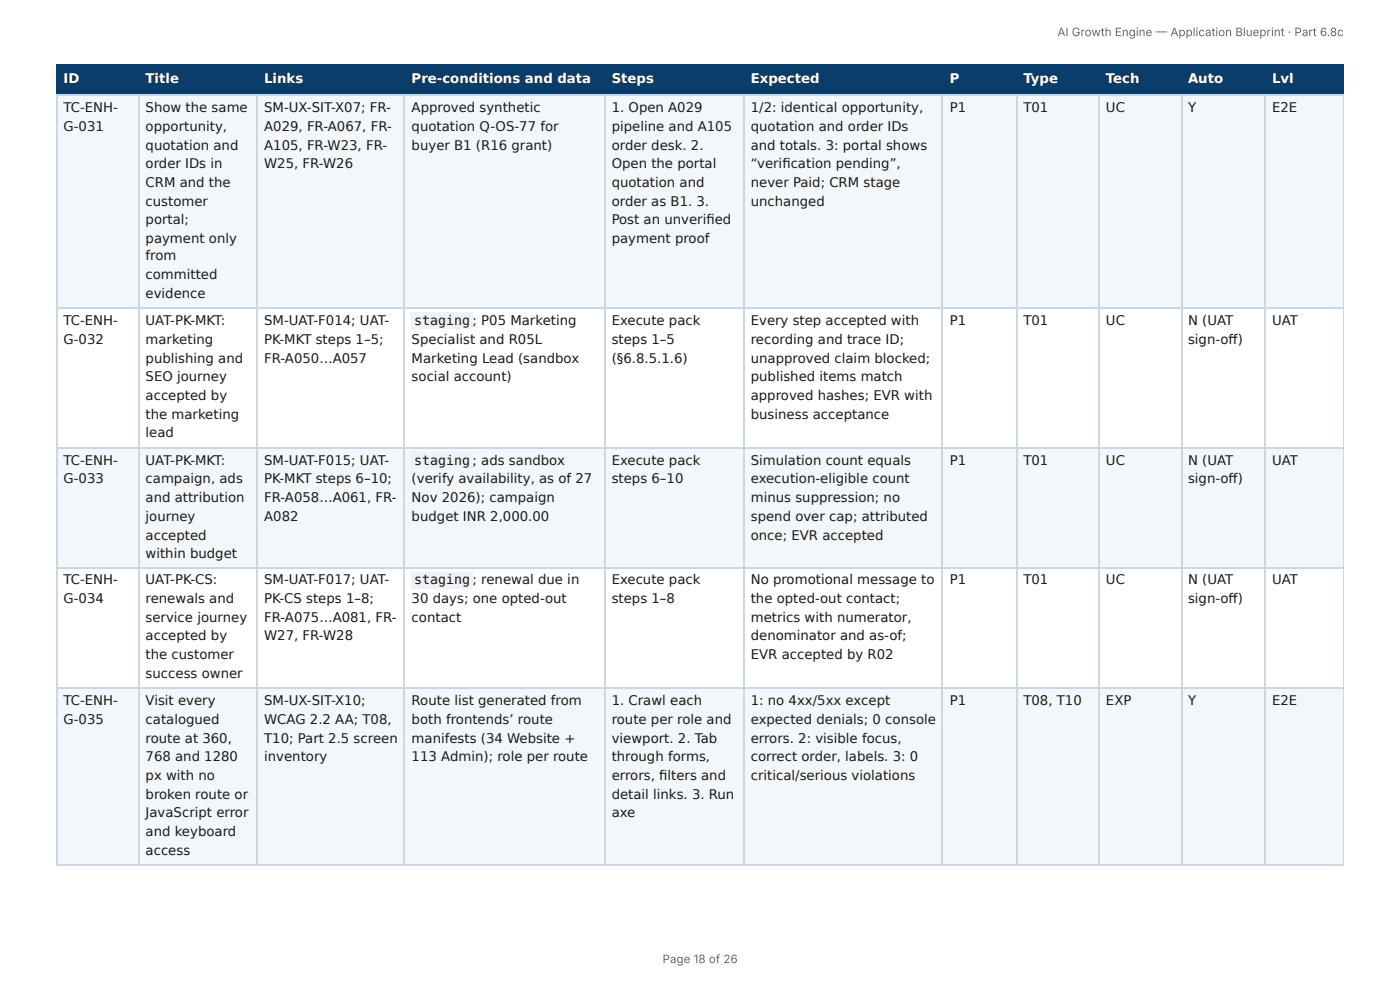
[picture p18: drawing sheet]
<svg xmlns="http://www.w3.org/2000/svg" width="297mm" height="210mm" viewBox="0 0 297 210" stroke-linecap="round" stroke-linejoin="round" font-family="sans-serif">
<defs><g id="words">
<g font-size="2.8" fill="#fff">
<text x="13.5" y="17.7">ID</text>
<text x="30.9" y="17.7">Title</text>
<text x="56.1" y="17.7">Links</text>
<text x="87.4" y="17.7">Pre-conditions and data</text>
<text x="129.9" y="17.7">Steps</text>
<text x="159.5" y="17.7">Expected</text>
<text x="201.7" y="17.7">P</text>
<text x="217.4" y="17.7">Type</text>
<text x="234.9" y="17.7">Tech</text>
<text x="252.3" y="17.7">Auto</text>
<text x="270.2" y="17.7">Lvl</text>
</g>
<g font-size="2.8" fill="#1a1a1a">
<text x="13.5" y="23.8">TC-ENH-</text>
<text x="30.9" y="23.8">Show the same</text>
<text x="56.1" y="23.8">SM-UX-SIT-X07; FR-</text>
<text x="87.4" y="23.8">Approved synthetic</text>
<text x="129.9" y="23.8">1. Open A029</text>
<text x="159.5" y="23.8">1/2: identical opportunity,</text>
<text x="201.7" y="23.8">P1</text>
<text x="217.4" y="23.8">T01</text>
<text x="234.9" y="23.8">UC</text>
<text x="252.3" y="23.8">Y</text>
<text x="270.2" y="23.8">E2E</text>
<text x="13.5" y="27.8">G-031</text>
<text x="30.9" y="27.8">opportunity,</text>
<text x="56.1" y="27.8">A029, FR-A067, FR-</text>
<text x="87.4" y="27.8">quotation Q-OS-77 for</text>
<text x="129.9" y="27.8">pipeline and A105</text>
<text x="159.5" y="27.8">quotation and order IDs</text>
<text x="30.9" y="31.8">quotation and</text>
<text x="30.9" y="35.7">order IDs in</text>
<text x="56.1" y="31.8">A105, FR-W23, FR-</text>
<text x="56.1" y="35.7">W25, FR-W26</text>
<text x="87.4" y="31.8">buyer B1 (R16 grant)</text>
<text x="129.9" y="31.8">order desk. 2.</text>
<text x="129.9" y="35.7">Open the portal</text>
<text x="159.5" y="31.8">and totals. 3: portal shows</text>
<text x="159.5" y="35.7">“verifi cation pending”,</text>
<text x="30.9" y="39.7">CRM and the</text>
<text x="129.9" y="39.7">quotation and</text>
<text x="159.5" y="39.7">never Paid; CRM stage</text>
<text x="30.9" y="43.7">customer</text>
<text x="30.9" y="47.6">portal;</text>
<text x="129.9" y="43.7">order as B1. 3.</text>
<text x="129.9" y="47.6">Post an unverifi ed</text>
<text x="159.5" y="43.7">unchanged</text>
<text x="30.9" y="51.6">payment only</text>
<text x="129.9" y="51.6">payment proof</text>
<text x="30.9" y="55.3">from</text>
<text x="30.9" y="59.3">committed</text>
<text x="30.9" y="63.2">evidence</text>
<text x="13.5" y="69.1">TC-ENH-</text>
<text x="30.9" y="69.1">UAT-PK-MKT:</text>
<text x="56.1" y="69.1">SM-UAT-F014; UAT-</text>
<text x="88" y="69.1">staging</text>
<text x="100.4" y="69.1">; P05 Marketing</text>
<text x="129.9" y="69.1">Execute pack</text>
<text x="159.5" y="69.1">Every step accepted with</text>
<text x="201.7" y="69.1">P1</text>
<text x="217.4" y="69.1">T01</text>
<text x="234.9" y="69.1">UC</text>
<text x="252.3" y="69.1">N (UAT</text>
<text x="270.2" y="69.1">UAT</text>
<text x="13.5" y="73">G-032</text>
<text x="30.9" y="73">marketing</text>
<text x="30.9" y="77">publishing and</text>
<text x="56.1" y="73">PK-MKT steps 1–5;</text>
<text x="56.1" y="77">FR-A050…A057</text>
<text x="87.4" y="73">Specialist and R05L</text>
<text x="87.4" y="77">Marketing Lead (sandbox</text>
<text x="129.9" y="73">steps 1–5</text>
<text x="129.9" y="77">(§6.8.5.1.6)</text>
<text x="159.5" y="73">recording and trace ID;</text>
<text x="159.5" y="77">unapproved claim blocked;</text>
<text x="252.3" y="73">sign-off )</text>
<text x="30.9" y="81">SEO journey</text>
<text x="87.4" y="81">social account)</text>
<text x="159.5" y="81">published items match</text>
<text x="30.9" y="84.9">accepted by</text>
<text x="30.9" y="88.9">the marketing</text>
<text x="159.5" y="84.9">approved hashes; EVR with</text>
<text x="159.5" y="88.9">business acceptance</text>
<text x="30.9" y="92.9">lead</text>
<text x="13.5" y="98.7">TC-ENH-</text>
<text x="30.9" y="98.7">UAT-PK-MKT:</text>
<text x="56.1" y="98.7">SM-UAT-F015; UAT-</text>
<text x="88" y="98.7">staging</text>
<text x="100.4" y="98.7">; ads sandbox</text>
<text x="129.9" y="98.7">Execute pack</text>
<text x="159.5" y="98.7">Simulation count equals</text>
<text x="201.7" y="98.7">P1</text>
<text x="217.4" y="98.7">T01</text>
<text x="234.9" y="98.7">UC</text>
<text x="252.3" y="98.7">N (UAT</text>
<text x="270.2" y="98.7">UAT</text>
<text x="13.5" y="102.7">G-033</text>
<text x="30.9" y="102.7">campaign, ads</text>
<text x="30.9" y="106.6">and attribution</text>
<text x="56.1" y="102.7">PK-MKT steps 6–10;</text>
<text x="56.1" y="106.6">FR-A058…A061, FR-</text>
<text x="87.4" y="102.7">(verify availability, as of 27</text>
<text x="87.4" y="106.6">Nov 2026); campaign</text>
<text x="129.9" y="102.7">steps 6–10</text>
<text x="159.5" y="102.7">execution-eligible count</text>
<text x="159.5" y="106.6">minus suppression; no</text>
<text x="252.3" y="102.7">sign-off )</text>
<text x="30.9" y="110.6">journey</text>
<text x="56.1" y="110.6">A082</text>
<text x="87.4" y="110.6">budget INR 2,000.00</text>
<text x="159.5" y="110.6">spend over cap; attributed</text>
<text x="30.9" y="114.6">accepted</text>
<text x="30.9" y="118.5">within budget</text>
<text x="159.5" y="114.6">once; EVR accepted</text>
<text x="13.5" y="124.1">TC-ENH-</text>
<text x="30.9" y="124.1">UAT-PK-CS:</text>
<text x="56.1" y="124.1">SM-UAT-F017; UAT-</text>
<text x="88" y="124.1">staging</text>
<text x="100.4" y="124.1">; renewal due in</text>
<text x="129.9" y="124.1">Execute pack</text>
<text x="159.5" y="124.1">No promotional message to</text>
<text x="201.7" y="124.1">P1</text>
<text x="217.4" y="124.1">T01</text>
<text x="234.9" y="124.1">UC</text>
<text x="252.3" y="124.1">N (UAT</text>
<text x="270.2" y="124.1">UAT</text>
<text x="13.5" y="128.1">G-034</text>
<text x="30.9" y="128.1">renewals and</text>
<text x="56.1" y="128.1">PK-CS steps 1–8;</text>
<text x="87.4" y="128.1">30 days; one opted-out</text>
<text x="129.9" y="128.1">steps 1–8</text>
<text x="159.5" y="128.1">the opted-out contact;</text>
<text x="252.3" y="128.1">sign-off )</text>
<text x="30.9" y="132">service journey</text>
<text x="30.9" y="136">accepted by</text>
<text x="56.1" y="132">FR-A075…A081, FR-</text>
<text x="56.1" y="136">W27, FR-W28</text>
<text x="87.4" y="132">contact</text>
<text x="159.5" y="132">metrics with numerator,</text>
<text x="159.5" y="136">denominator and as-of;</text>
<text x="30.9" y="140">the customer</text>
<text x="30.9" y="143.9">success owner</text>
<text x="159.5" y="140">EVR accepted by R02</text>
<text x="13.5" y="149.8">TC-ENH-</text>
<text x="30.9" y="149.8">Visit every</text>
<text x="56.1" y="149.8">SM-UX-SIT-X10;</text>
<text x="87.4" y="149.8">Route list generated from</text>
<text x="129.9" y="149.8">1. Crawl each</text>
<text x="159.5" y="149.8">1: no 4xx/5xx except</text>
<text x="201.7" y="149.8">P1</text>
<text x="217.4" y="149.8">T08, T10</text>
<text x="234.9" y="149.8">EXP</text>
<text x="252.3" y="149.8">Y</text>
<text x="270.2" y="149.8">E2E</text>
<text x="13.5" y="153.7">G-035</text>
<text x="30.9" y="153.7">catalogued</text>
<text x="56.1" y="153.7">WCAG 2.2 AA; T08,</text>
<text x="87.4" y="153.7">both frontends’ route</text>
<text x="129.9" y="153.7">route per role and</text>
<text x="159.5" y="153.7">expected denials; 0 console</text>
<text x="30.9" y="157.7">route at 360,</text>
<text x="30.9" y="161.7">768 and 1280</text>
<text x="56.1" y="157.7">T10; Part 2.5 screen</text>
<text x="56.1" y="161.7">inventory</text>
<text x="87.4" y="157.7">manifests (34 Website +</text>
<text x="87.4" y="161.7">113 Admin); role per route</text>
<text x="129.9" y="157.7">viewport. 2. Tab</text>
<text x="129.9" y="161.7">through forms,</text>
<text x="159.5" y="157.7">errors. 2: visible focus,</text>
<text x="159.5" y="161.7">correct order, labels. 3: 0</text>
<text x="30.9" y="165.6">px with no</text>
<text x="129.9" y="165.6">errors, fi lters and</text>
<text x="159.5" y="165.6">critical/serious violations</text>
<text x="30.9" y="169.6">broken route or</text>
<text x="30.9" y="173.6">JavaScript error</text>
<text x="129.9" y="169.6">detail links. 3. Run</text>
<text x="129.9" y="173.6">axe</text>
<text x="30.9" y="177.5">and keyboard</text>
<text x="30.9" y="181.5">access</text>
</g>
<g font-size="2.5" fill="#666">
<text x="224.6" y="7.7">AI Growth Engine — Application Blueprint · Part 6.8c</text>
<text x="140.7" y="204.5">Page 18 of 26</text>
</g>
</g></defs>
<g fill="#0b3d6b">
<path d="M12.2 14h17.2v6.1h-17.2z"/>
<path d="M29.4 14h25.4v6.1h-25.4z"/>
<path d="M54.8 14h31.2v6.1h-31.2z"/>
<path d="M86 14h42.6v6.1h-42.6z"/>
<path d="M128.6 14h29.4v6.1h-29.4z"/>
<path d="M158 14h42.3v6.1h-42.3z"/>
<path d="M200.3 14h15.6v6.1h-15.6z"/>
<path d="M215.9 14h17.5v6.1h-17.5z"/>
<path d="M233.4 14h17.4v6.1h-17.4z"/>
<path d="M250.8 14h18v6.1h-18z"/>
<path d="M268.8 14h16.6v6.1h-16.6z"/>
</g>
<g fill="#f4f7fa">
<path d="M12.2 20.1h17.2v45.5h-17.2z"/>
<path d="M29.4 20.1h25.4v45.5h-25.4z"/>
<path d="M54.8 20.1h31.2v45.5h-31.2z"/>
<path d="M86 20.1h42.6v45.5h-42.6z"/>
<path d="M128.6 20.1h29.4v45.5h-29.4z"/>
<path d="M158 20.1h42.3v45.5h-42.3z"/>
<path d="M200.3 20.1h15.6v45.5h-15.6z"/>
<path d="M215.9 20.1h17.5v45.5h-17.5z"/>
<path d="M233.4 20.1h17.4v45.5h-17.4z"/>
<path d="M250.8 20.1h18v45.5h-18z"/>
<path d="M268.8 20.1h16.6v45.5h-16.6z"/>
<path d="M12.2 95h17.2v25.7h-17.2z"/>
<path d="M29.4 95h25.4v25.7h-25.4z"/>
<path d="M54.8 95h31.2v25.7h-31.2z"/>
<path d="M86 95h42.6v25.7h-42.6z"/>
<path d="M128.6 95h29.4v25.7h-29.4z"/>
<path d="M158 95h42.3v25.7h-42.3z"/>
<path d="M200.3 95h15.6v25.7h-15.6z"/>
<path d="M215.9 95h17.5v25.7h-17.5z"/>
<path d="M233.4 95h17.4v25.7h-17.4z"/>
<path d="M250.8 95h18v25.7h-18z"/>
<path d="M268.8 95h16.6v25.7h-16.6z"/>
<path d="M12.2 146.3h17.2v37.3h-17.2z"/>
<path d="M29.4 146.3h25.4v37.3h-25.4z"/>
<path d="M54.8 146.3h31.2v37.3h-31.2z"/>
<path d="M86 146.3h42.6v37.3h-42.6z"/>
<path d="M128.6 146.3h29.4v37.3h-29.4z"/>
<path d="M158 146.3h42.3v37.3h-42.3z"/>
<path d="M200.3 146.3h15.6v37.3h-15.6z"/>
<path d="M215.9 146.3h17.5v37.3h-17.5z"/>
<path d="M233.4 146.3h17.4v37.3h-17.4z"/>
<path d="M250.8 146.3h18v37.3h-18z"/>
<path d="M268.8 146.3h16.6v37.3h-16.6z"/>
</g>
<g fill="none" stroke="#0b3d6b" stroke-width=".26">
<path d="M11.9 13.9h273.5M12 13.8v6.6M29.5 13.8v6.6M54.6 13.8v6.6M85.9 13.8v6.6M128.5 13.8v6.6M158.1 13.8v6.6M200.2 13.8v6.6M216 13.8v6.6M233.5 13.8v6.6M251 13.8v6.6M268.7 13.8v6.6"/>
<path d="M11.9 20.2h273.5"/>
</g>
<path d="M285.3 13.8v6.6" fill="none" stroke="#0b3d6b" stroke-width=".21"/>
<g fill="none" stroke="#c9d6e3" stroke-width=".26">
<path d="M11.9 20.2h273.5M12 20.4v163.2M29.5 20.4v163.2M54.6 20.4v163.2M85.9 20.4v163.2M128.5 20.4v163.2M158.1 20.4v163.2M200.2 20.4v163.2M216 20.4v163.2M233.5 20.4v163.2M251 20.4v163.2M268.7 20.4v163.2"/>
<path d="M11.9 65.5h273.5M11.9 95.1h273.5M11.9 120.5h273.5M11.9 146.2h273.5M11.9 183.8h273.5"/>
</g>
<path d="M285.3 20.4v163.2" fill="none" stroke="#c9d6e3" stroke-width=".21"/>
<g fill="#eef2f6">
<path d="M87.3 66.4h13v3.5h-13z"/>
<path d="M87.3 96h13v3.5h-13z"/>
<path d="M87.3 121.4h13v3.5h-13z"/>
</g>
<use href="#words"/>
</svg>
